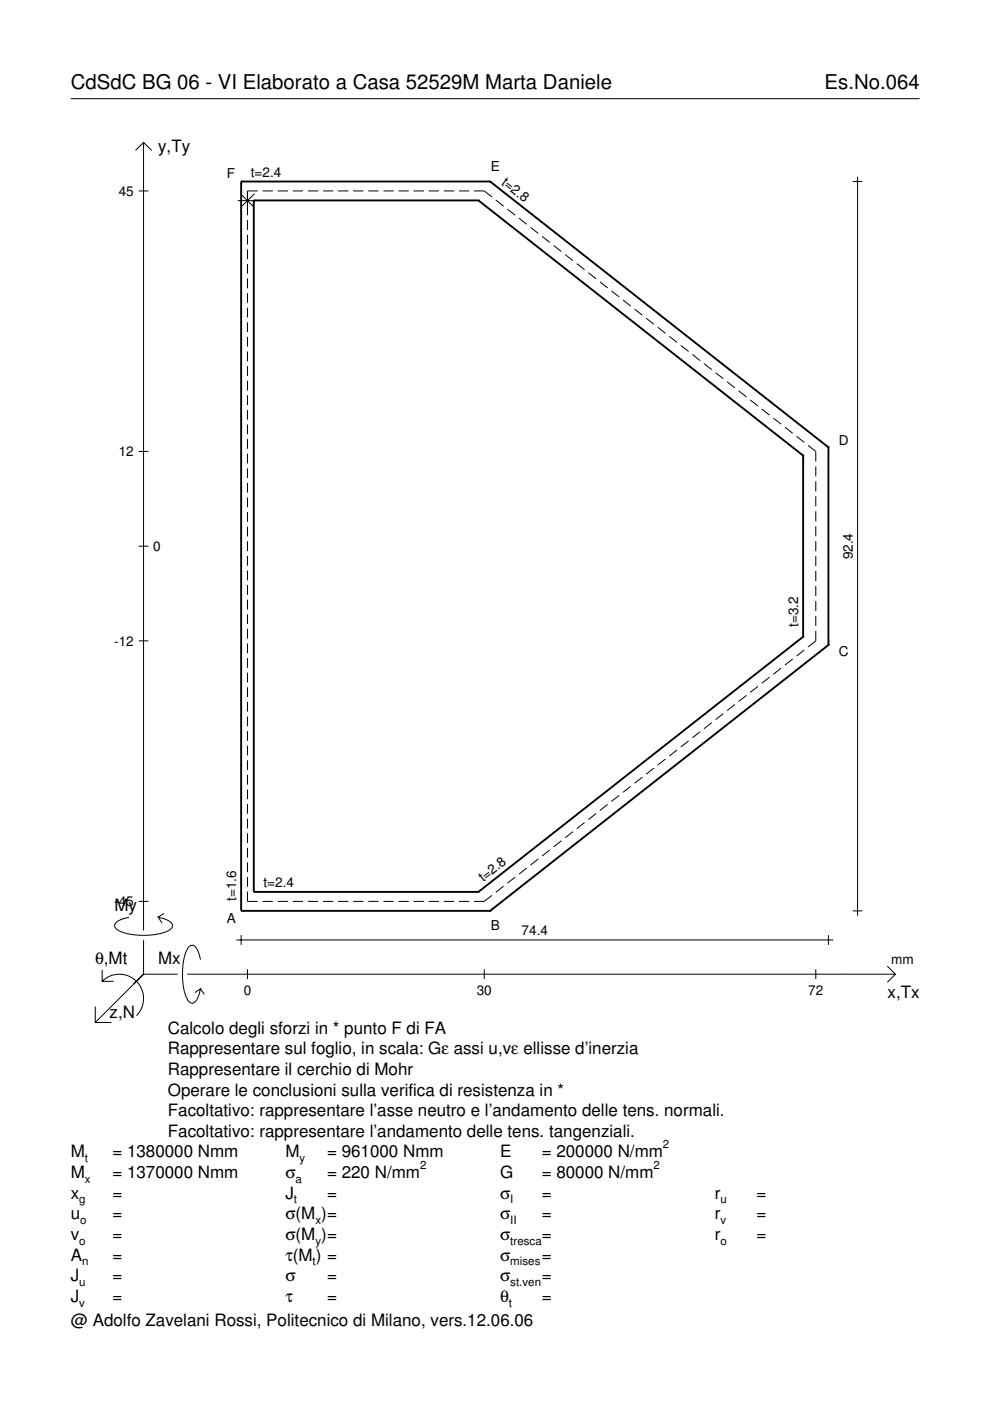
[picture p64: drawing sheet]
<svg xmlns="http://www.w3.org/2000/svg" width="210mm" height="297mm" viewBox="0 0 210 297" stroke-linecap="round" stroke-linejoin="round" font-family="sans-serif">
<defs><g id="words">
<g font-size="4.3">
<text x="15" y="18.9">CdSdC BG 06 - VI Elaborato a Casa 52529M Marta Daniele</text>
<text x="174.8" y="18.9">Es.No.064</text>
</g>
<g font-size="3.6">
<text x="33.5" y="32.3">y,Ty</text>
<text x="24.3" y="193.2">My</text>
<text x="20.1" y="204.5">θ,Mt</text>
<text x="33.5" y="204.5">Mx</text>
<text x="23.2" y="215.8">z,N</text>
<text x="188.2" y="211.7">x,Tx</text>
<text x="35.6" y="219.2">Calcolo degli sforzi in * punto F di FA</text>
<text x="35.6" y="227.9">Rappresentare il cerchio di Mohr</text>
<text x="35.6" y="223.5">Rappresentare sul foglio, in scala: Gε assi u,vε ellisse d’inerzia</text>
<text x="35.6" y="232.3">Operare le conclusioni sulla verifica di resistenza in *</text>
<text x="35.6" y="236.7">Facoltativo: rappresentare l’asse neutro e l’andamento delle tens. normali.</text>
<text x="15" y="245.4">M</text>
<text x="23.8" y="245.4">= 1380000 Nmm</text>
<text x="35.6" y="241">Facoltativo: rappresentare l’andamento delle tens. tangenziali.</text>
<text x="60.5" y="245.4">M</text>
<text x="69.3" y="245.4">= 961000 Nmm</text>
<text x="106" y="245.4">E</text>
<text x="114.9" y="245.4">= 200000 N/mm</text>
<text x="15" y="249.8">M</text>
<text x="23.8" y="249.8">= 1370000 Nmm</text>
<text x="60.5" y="249.8">σ</text>
<text x="69.3" y="249.8">= 220 N/mm</text>
<text x="106" y="249.8">G</text>
<text x="114.9" y="249.8">= 80000 N/mm</text>
<text x="15" y="254.2">x</text>
<text x="23.8" y="254.2">=</text>
<text x="60.5" y="254.2">J</text>
<text x="69.3" y="254.2">=</text>
<text x="106" y="254.2">σ</text>
<text x="114.9" y="254.2">=</text>
<text x="151.5" y="254.2">r</text>
<text x="160.4" y="254.2">=</text>
<text x="15" y="258.5">u</text>
<text x="15" y="262.9">v</text>
<text x="23.8" y="258.5">=</text>
<text x="23.8" y="262.9">=</text>
<text x="60.5" y="258.5">σ(M )=</text>
<text x="60.5" y="262.9">σ(M )=</text>
<text x="106" y="258.5">σ</text>
<text x="106" y="262.9">σ</text>
<text x="114.9" y="258.5">=</text>
<text x="114.9" y="262.9">=</text>
<text x="151.5" y="258.5">r</text>
<text x="151.5" y="262.9">r</text>
<text x="160.4" y="258.5">=</text>
<text x="160.4" y="262.9">=</text>
<text x="15" y="267.3">A</text>
<text x="23.8" y="267.3">=</text>
<text x="60.5" y="267.3">τ(M ) =</text>
<text x="106" y="267.3">σ</text>
<text x="114.9" y="267.3">=</text>
<text x="15" y="271.7">J</text>
<text x="23.8" y="271.7">=</text>
<text x="60.5" y="271.7">σ</text>
<text x="69.3" y="271.7">=</text>
<text x="106" y="271.7">σ</text>
<text x="114.9" y="271.7">=</text>
<text x="15" y="276">J</text>
<text x="15" y="281.2">@ Adolfo Zavelani Rossi, Politecnico di Milano, vers.12.06.06</text>
<text x="23.8" y="276">=</text>
<text x="60.5" y="276">τ</text>
<text x="69.3" y="276">=</text>
<text x="106" y="276">θ</text>
<text x="114.9" y="276">=</text>
</g>
<g font-size="2.9">
<text x="25.2" y="41.5">45</text>
<text x="48.1" y="37.7">F</text>
<text x="53.2" y="37.5">t=2.4</text>
<text x="104.1" y="36.2">E</text>
<text x="106.2" y="38.9" transform="rotate(38 106.2 38.9)">t=2.8</text>
<text x="177.9" y="94.3">D</text>
<text x="25.2" y="96.7">12</text>
<text x="32.5" y="116.8">0</text>
<text x="180.8" y="118.6" transform="rotate(-90 180.8 118.6)">92.4</text>
<text x="24.2" y="136.9">-12</text>
<text x="169.3" y="132.9" transform="rotate(-90 169.3 132.9)">t=3.2</text>
<text x="177.9" y="139.1">C</text>
<text x="50.1" y="191.1" transform="rotate(-90 50.1 191.1)">t=1.6</text>
<text x="55.9" y="188.1">t=2.4</text>
<text x="102.4" y="187" transform="rotate(-38 102.4 187)">t=2.8</text>
<text x="24.2" y="192.1">-45</text>
<text x="48.1" y="195.7">A</text>
<text x="104.1" y="197.2">B</text>
<text x="110.6" y="198.3">74.4</text>
<text x="189" y="204.5">mm</text>
<text x="51.7" y="210.9">0</text>
<text x="101.1" y="210.9">30</text>
<text x="171.4" y="210.9">72</text>
</g>
<g font-size="2.4">
<text x="140.6" y="243.4">2</text>
<text x="18" y="246.4">t</text>
<text x="18" y="250.8">x</text>
<text x="62.7" y="250.8">a</text>
<text x="63.5" y="246.4">y</text>
<text x="89.1" y="247.8">2</text>
<text x="138.6" y="247.8">2</text>
<text x="16.8" y="255.2">g</text>
<text x="62.3" y="255.2">t</text>
<text x="108.2" y="255.2">I</text>
<text x="152.7" y="255.2">u</text>
<text x="16.8" y="263.9">o</text>
<text x="17" y="259.5">o</text>
<text x="66.9" y="259.5">x</text>
<text x="66.9" y="263.9">y</text>
<text x="108.2" y="259.5">II</text>
<text x="108.2" y="263.9">tresca</text>
<text x="152.7" y="259.5">v</text>
<text x="152.7" y="263.9">o</text>
<text x="17.4" y="268.3">n</text>
<text x="66.3" y="268.3">t</text>
<text x="108.2" y="268.3">mises</text>
<text x="16.8" y="272.7">u</text>
<text x="108.2" y="272.7">st.ven</text>
<text x="16.8" y="277">v</text>
<text x="107.9" y="277">t</text>
</g>
</g></defs>
<g fill="none" stroke="#000" stroke-width=".21">
<path d="M15 20.9h180M28.7 31.9l1.7-1.7 1.8 1.7M30.4 30.2v167.1M180.8 38.5h2.1M181.8 37.5v156.7M29.4 40.5h2.1M50.4 42.5h4.1M51 41.1l2.9 2.9M52.5 46.7v2M52.5 49.8v2M52.5 52.9v2M52.5 56v2"/>
<path d="M52.5 59.1v2M53.9 41.1l-2.9 2.9M54.6 40.5h-2.1v5.1M55.7 40.5h2.1M58.9 40.5h2.1M62.1 40.5h2.1M65.3 40.5h2.1M68.5 40.5h2.2M71.7 40.5h2.2M74.9 40.5h2.2M78.1 40.5h2.2M81.3 40.5h2.2"/>
<path d="M84.5 40.5h2.2M87.7 40.5h2.2M90.9 40.5h2.2M94.1 40.5h2.2M97.3 40.5h2.2M100.5 40.5h2.2l1.6 1.3M105.1 42.4l1.7 1.3M107.6 44.3l1.6 1.3M110 46.3l1.7 1.3M112.5 48.2l1.6 1.3M114.9 50.1l1.7 1.3M117.4 52l1.6 1.3"/>
<path d="M119.8 54l1.7 1.3M122.3 55.9l1.6 1.3M124.7 57.8l1.7 1.3M127.2 59.8l1.6 1.2M52.5 62.2v2M52.5 65.2v2.1M52.5 68.3v2.1M52.5 71.4v2.1M52.5 74.5v2.1M52.5 77.6v2.1M129.6 61.7l1.7 1.3M132.1 63.6l1.6 1.3"/>
<path d="M134.5 65.5l1.7 1.3M137 67.5l1.6 1.2M139.5 69.4l1.6 1.3M141.9 71.3l1.6 1.3M144.4 73.2l1.6 1.3M146.8 75.2l1.6 1.3M149.3 77.1l1.6 1.3M151.7 79l1.7 1.3M29.4 95.7h2.1M52.5 80.7v2.1M52.5 83.8v2.1M52.5 86.9v2.1"/>
<path d="M52.5 90v2.1M52.5 93.1v2.1M52.5 96.2v2.1M52.5 99.3v2.1M154.2 80.9l1.6 1.3M156.6 82.9l1.7 1.3M159.1 84.8l1.6 1.3M161.5 86.7l1.7 1.3M164 88.6l1.6 1.3M166.4 90.6l1.7 1.3M168.9 92.5l1.6 1.3M171.3 94.4l1.7 1.3v2.2"/>
<path d="M173 98.9v2.1M29.4 115.8h2.1M52.5 102.4v2.1M52.5 105.5v2M52.5 108.6v2M52.5 111.7v2M52.5 114.8v2M52.5 117.9v2M173 102.1v2.1M173 105.2v2.2M173 108.4v2.1M173 111.6v2.1"/>
<path d="M173 114.7v2.2M173 117.9v2.1M29.4 135.9h2.1M52.5 121v2M52.5 124.1v2M52.5 127.1v2.1M52.5 130.2v2.1M52.5 133.3v2.1M52.5 136.4v2.1M52.5 139.5v2.1M168.1 139.7l-1.7 1.3M170.5 137.8l-1.6 1.3"/>
<path d="M173 121.1v2.1M173 124.2v2.2M173 127.4v2.1M173 130.6v2.1M173 133.7v2.2l-1.7 1.3M52.5 142.6v2.1M52.5 145.7v2.1M52.5 148.8v2.1M52.5 151.9v2.1M52.5 155v2.1M52.5 158.1v2.1M143.5 159l-1.6 1.3"/>
<path d="M146 157.1l-1.6 1.3M148.4 155.1l-1.6 1.3M150.9 153.2l-1.6 1.3M153.4 151.3l-1.7 1.3M155.8 149.4l-1.6 1.3M158.3 147.4l-1.7 1.3M160.7 145.5l-1.6 1.3M163.2 143.6l-1.7 1.3M165.6 141.7l-1.6 1.3M52.5 161.2v2.1M52.5 164.3v2.1M52.5 167.4v2"/>
<path d="M52.5 170.5v2M52.5 173.6v2M52.5 176.7v2M52.5 179.8v2M119 178.3l-1.6 1.3M121.5 176.3l-1.7 1.3M123.9 174.4l-1.6 1.3M126.4 172.5l-1.7 1.3M128.8 170.6l-1.6 1.2M131.3 168.6l-1.7 1.3M133.7 166.7l-1.6 1.3M136.2 164.8l-1.7 1.3"/>
<path d="M138.6 162.9l-1.6 1.2M141.1 160.9l-1.6 1.3M27.3 194.5a3.6 3.6 0 0 0-3 1.7l.1 .5a5.6 5.6 0 0 0 3.8 1.5 13.4 13.4 0 0 0 7.8-1l.5-.5 .1-.5a3.6 3.6 0 0 0-3.1-1.7l.8 1.2M29.4 191.1h2.1M30.4 199.3v7.3M34.7 193.7l-1.2 .8M50.1 199.3h126.6M51.1 198.3v2M52.5 189v2.1h2.1M52.5 182.9v2M52.5 186v2M55.7 191.1h2.1"/>
<path d="M58.9 191.1h2.1M62.1 191.1h2.1M65.3 191.1h2.1M68.5 191.1h2.2M71.7 191.1h2.2M74.9 191.1h2.2M78.1 191.1h2.2M81.3 191.1h2.2M84.5 191.1h2.2M87.7 191.1h2.2M90.9 191.1h2.2M94.1 191.1h2.2"/>
<path d="M97.3 191.1h2.2M104.3 189.8l-1.6 1.3h-2.2M106.8 187.9l-1.7 1.3M109.2 186l-1.6 1.3M111.7 184l-1.7 1.3M114.1 182.1l-1.6 1.3M116.6 180.2l-1.7 1.3M175.6 198.3v2M180.8 193.1h2.1M20.2 213.4v3.4h3.4M21.7 208.1a5.1 5.1 0 0 1 7.2 0 5.1 5.1 0 0 1 0 7.2M21.7 205.6v2.5h2.4"/>
<path d="M30.4 206.6l-10.2 10.2M30.4 206.6h7.2M39.7 206.6h150.1M42.5 203.5a3.6 3.6 0 0 0-1.7-3.1l-.5 .1a5.7 5.7 0 0 0-1.5 3.8 13.3 13.3 0 0 0 1 7.8l.5 .5 .5 .1a3.6 3.6 0 0 0 1.7-3.1l-1.2 .9M42.5 209.6l.8 1.3M52.5 205.5v2.1M102.7 205.5v2.1M173 205.5v2.1M188.1 204.8l1.7 1.8-1.7 1.7"/>
</g>
<g fill="none" stroke="#000" stroke-width=".4">
<path d="M51.1 38.5h.1M51.1 38.5h52.8M51.1 38.5v154.6M103.9 38.5h.1M103.9 38.5l71.7 56.3M53.8 42.5h.1M53.8 42.5h47.6M53.8 42.5v146.6M101.4 42.5h.1M101.4 42.5l68.9 54.1M170.3 96.6h.1M170.3 96.6v38.4"/>
<path d="M175.6 94.8h.1M175.6 94.8v42M170.3 135h.1M170.3 135l-68.9 54.1M175.6 136.8h.1M175.6 136.8l-71.7 56.3M51.1 193.1h.1M51.1 193.1h52.8M53.8 189.1h.1M53.8 189.1h47.6M101.4 189.1h.1M103.9 193.1h.1"/>
</g>
<use href="#words"/>
</svg>
